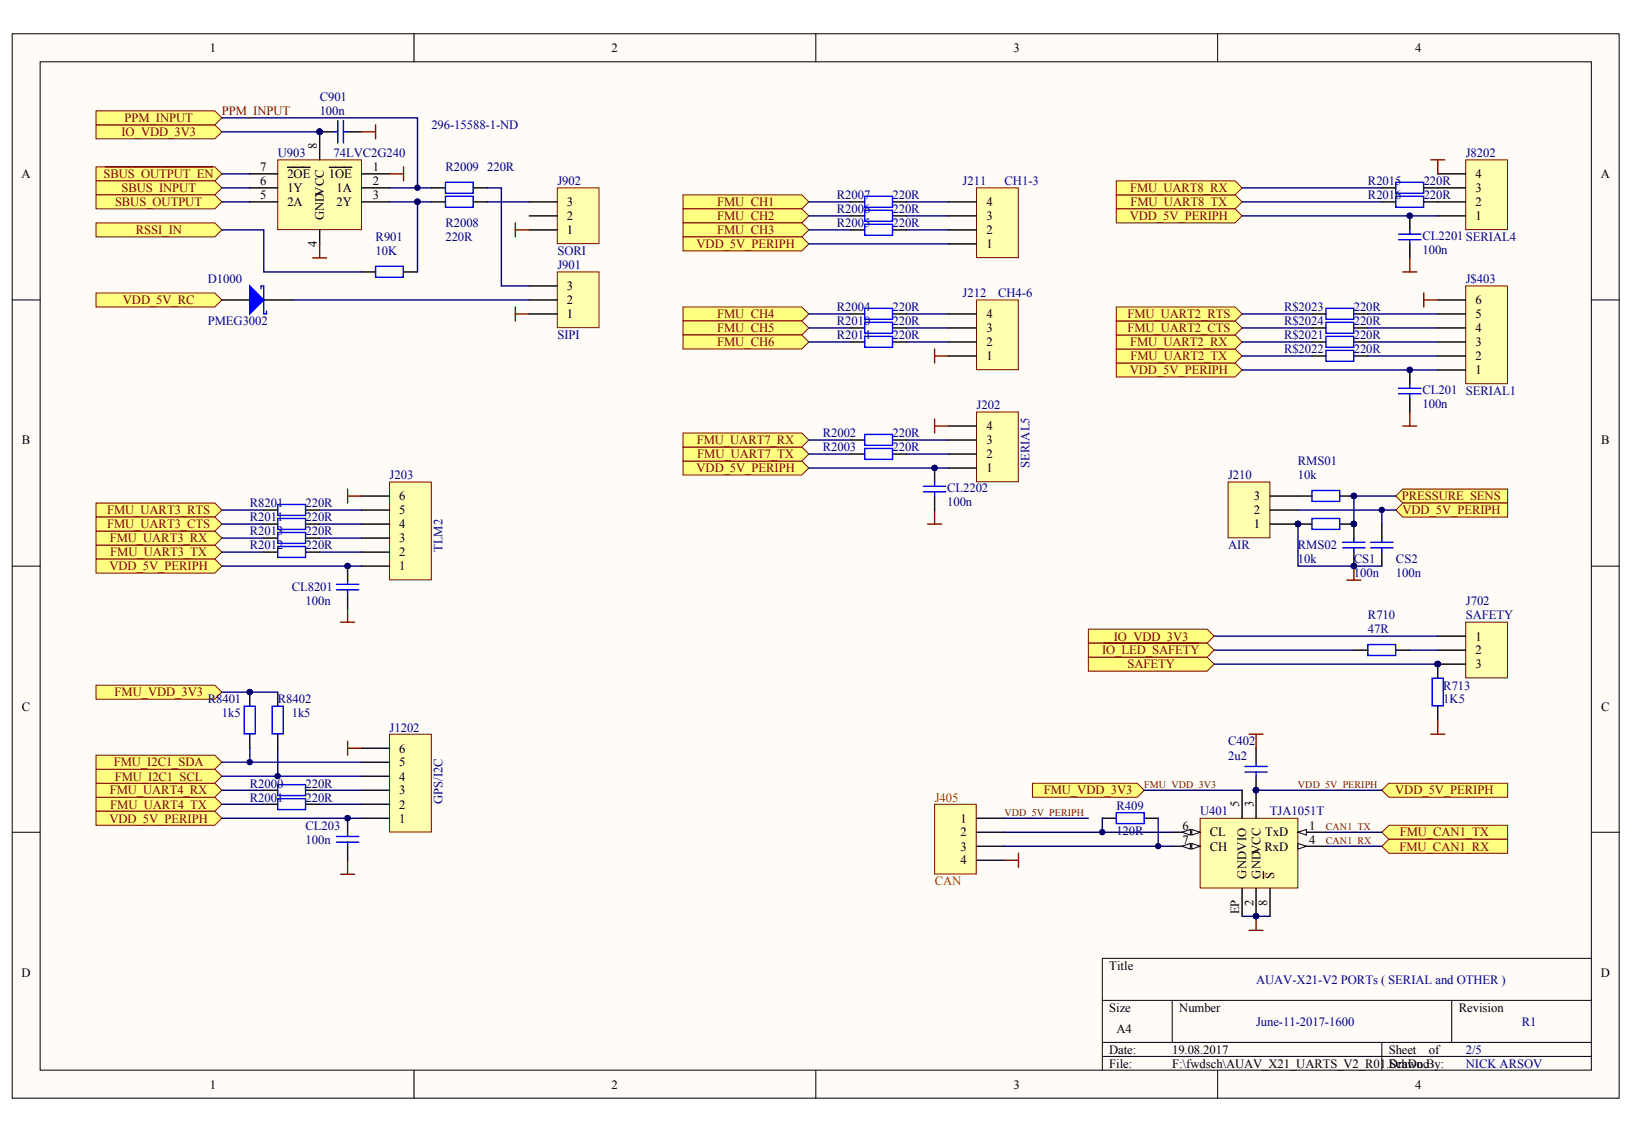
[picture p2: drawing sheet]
<svg xmlns="http://www.w3.org/2000/svg" width="289mm" height="200mm" viewBox="0 0 289 200" stroke-linecap="round" stroke-linejoin="round" font-family="sans-serif">
<defs><g id="words">
<g font-size="2.2">
<text x="37" y="9.2">1</text>
<text x="107.9" y="9.2">2</text>
<text x="178.8" y="9.2">3</text>
<text x="249.6" y="9.2">4</text>
<text x="55.9" y="26.2" transform="rotate(-90 55.9 26.2)">8</text>
<text x="3.8" y="31.4">A</text>
<text x="45.9" y="35.1">5</text>
<text x="45.9" y="32.7">6</text>
<text x="45.9" y="30.2">7</text>
<text x="50.7" y="33.9">1Y</text>
<text x="50.7" y="31.4">2OE</text>
<text x="58" y="31.4">1OE</text>
<text x="59.3" y="33.9">1A</text>
<text x="65.8" y="30.2">1</text>
<text x="65.8" y="32.7">2</text>
<text x="65.8" y="35.1">3</text>
<text x="260.3" y="33.9">3</text>
<text x="260.3" y="31.4">4</text>
<text x="282.4" y="31.4">A</text>
<text x="50.7" y="36.4">2A</text>
<text x="57.1" y="38.8" transform="rotate(-90 57.1 38.8)">GNDVCC</text>
<text x="59.3" y="36.4">2Y</text>
<text x="100" y="41.3">1</text>
<text x="100" y="38.8">2</text>
<text x="100" y="36.4">3</text>
<text x="174" y="41.3">2</text>
<text x="174" y="38.8">3</text>
<text x="174" y="36.4">4</text>
<text x="260.3" y="38.8">1</text>
<text x="260.3" y="36.4">2</text>
<text x="55.9" y="43.6" transform="rotate(-90 55.9 43.6)">4</text>
<text x="174" y="43.8">1</text>
<text x="100" y="53.7">2</text>
<text x="100" y="51.2">3</text>
<text x="260.3" y="53.7">6</text>
<text x="100" y="56.1">1</text>
<text x="174" y="58.6">3</text>
<text x="174" y="56.1">4</text>
<text x="260.3" y="58.6">4</text>
<text x="260.3" y="56.1">5</text>
<text x="174" y="63.5">1</text>
<text x="174" y="61.1">2</text>
<text x="260.3" y="63.5">2</text>
<text x="260.3" y="61.1">3</text>
<text x="260.3" y="66">1</text>
<text x="174" y="75.9">4</text>
<text x="3.9" y="78.4">B</text>
<text x="174" y="83.3">1</text>
<text x="174" y="80.9">2</text>
<text x="174" y="78.4">3</text>
<text x="282.5" y="78.4">B</text>
<text x="70.4" y="88.2">6</text>
<text x="221.2" y="88.2">3</text>
<text x="70.4" y="95.7">3</text>
<text x="70.4" y="93.2">4</text>
<text x="70.4" y="90.7">5</text>
<text x="221.2" y="93.2">1</text>
<text x="221.2" y="90.7">2</text>
<text x="70.4" y="100.6">1</text>
<text x="70.4" y="98.1">2</text>
<text x="260.3" y="113">1</text>
<text x="260.3" y="115.4">2</text>
<text x="260.3" y="117.9">3</text>
<text x="3.9" y="125.3">C</text>
<text x="282.5" y="125.3">C</text>
<text x="70.4" y="137.7">4</text>
<text x="70.4" y="135.2">5</text>
<text x="70.4" y="132.8">6</text>
<text x="70.4" y="142.6">2</text>
<text x="70.4" y="140.1">3</text>
<text x="218.6" y="142.4" transform="rotate(-90 218.6 142.4)">5</text>
<text x="221.1" y="142.4" transform="rotate(-90 221.1 142.4)">3</text>
<text x="70.4" y="145.1">1</text>
<text x="169.4" y="145.1">1</text>
<text x="169.4" y="147.5">2</text>
<text x="208.6" y="146.3">6</text>
<text x="208.6" y="148.8">7</text>
<text x="213.4" y="147.5">CL</text>
<text x="223.2" y="147.5">TxD</text>
<text x="230.9" y="146.3">1</text>
<text x="230.9" y="148.8">4</text>
<text x="169.4" y="150">3</text>
<text x="169.4" y="152.5">4</text>
<text x="213.4" y="150">CH</text>
<text x="219.8" y="155" transform="rotate(-90 219.8 155)">GNDVIO</text>
<text x="222.3" y="155" transform="rotate(-90 222.3 155)">GNDVCC</text>
<text x="223" y="150">RxD</text>
<text x="224.8" y="155" transform="rotate(-90 224.8 155)">S</text>
<text x="218.6" y="161.2" transform="rotate(-90 218.6 161.2)">EP</text>
<text x="221.1" y="159.8" transform="rotate(-90 221.1 159.8)">2</text>
<text x="223.5" y="159.8" transform="rotate(-90 223.5 159.8)">8</text>
<text x="3.8" y="172.3">D</text>
<text x="195.7" y="171">Title</text>
<text x="282.4" y="172.3">D</text>
<text x="195.7" y="178.4">Size</text>
<text x="208" y="178.4">Number</text>
<text x="257.3" y="178.4">Revision</text>
<text x="195.7" y="185.9">Date:</text>
<text x="196.9" y="182.2">A4</text>
<text x="206.8" y="185.9">19.08.2017</text>
<text x="245" y="185.9">Sheet</text>
<text x="252" y="185.9">of</text>
<text x="195.7" y="188.3">File:</text>
<text x="206.8" y="188.3">F:\fwdsch\AUAV_X21_UARTS_V2_R01.SchDoc</text>
<text x="245" y="188.3">Drawn By:</text>
<text x="37" y="192">1</text>
<text x="107.9" y="192">2</text>
<text x="178.8" y="192">3</text>
<text x="249.6" y="192">4</text>
</g>
<g font-size="2.2" fill="#000080">
<text x="56.4" y="17.8">C901</text>
<text x="56.4" y="20.3">100n</text>
<text x="76.1" y="22.8">296-15588-1-ND</text>
<text x="49" y="27.7">U903</text>
<text x="58.8" y="27.7">74LVC2G240</text>
<text x="258.5" y="27.7">J8202</text>
<text x="78.6" y="30.2">R2009</text>
<text x="86" y="30.2">220R</text>
<text x="98.3" y="32.7">J902</text>
<text x="147.6" y="35.1">R2007</text>
<text x="157.4" y="35.1">220R</text>
<text x="169.8" y="32.7">J211</text>
<text x="177.2" y="32.7">CH1-3</text>
<text x="241.3" y="32.7">R2015</text>
<text x="241.3" y="35.1">R2016</text>
<text x="251.1" y="32.7">220R</text>
<text x="251.1" y="35.1">220R</text>
<text x="78.6" y="40">R2008</text>
<text x="147.6" y="40">R2005</text>
<text x="147.6" y="37.6">R2006</text>
<text x="157.4" y="40">220R</text>
<text x="157.4" y="37.6">220R</text>
<text x="66.3" y="42.5">R901</text>
<text x="66.3" y="45">10K</text>
<text x="78.6" y="42.5">220R</text>
<text x="98.3" y="47.5">J901</text>
<text x="98.3" y="45">SORI</text>
<text x="250.9" y="42.3">CL2201SERIAL4</text>
<text x="250.9" y="44.8">100n</text>
<text x="36.7" y="50">D1000</text>
<text x="169.8" y="52.4">J212</text>
<text x="176" y="52.4">CH4-6</text>
<text x="258.5" y="50">J$403</text>
<text x="36.7" y="57.4">PMEG3002</text>
<text x="98.3" y="59.8">SIPI</text>
<text x="147.6" y="54.9">R2004</text>
<text x="147.6" y="57.4">R2010</text>
<text x="147.6" y="59.8">R2014</text>
<text x="157.4" y="54.9">220R</text>
<text x="157.4" y="57.4">220R</text>
<text x="157.4" y="59.8">220R</text>
<text x="226.5" y="59.8">R$2021</text>
<text x="226.5" y="54.9">R$2023</text>
<text x="226.5" y="57.4">R$2024</text>
<text x="238.8" y="59.8">220R</text>
<text x="238.8" y="54.9">220R</text>
<text x="238.8" y="57.4">220R</text>
<text x="226.5" y="62.3">R$2022</text>
<text x="238.8" y="62.3">220R</text>
<text x="250.9" y="69.5">CL201 SERIAL1</text>
<text x="250.9" y="72">100n</text>
<text x="145.1" y="77.1">R2002</text>
<text x="157.4" y="77.1">220R</text>
<text x="172.2" y="72.2">J202</text>
<text x="145.1" y="79.6">R2003</text>
<text x="157.4" y="79.6">220R</text>
<text x="181.6" y="82.5" transform="rotate(-90 181.6 82.5)">SERIAL5</text>
<text x="228.9" y="82.1">RMS01</text>
<text x="44.1" y="89.5">R8201</text>
<text x="53.9" y="89.5">220R</text>
<text x="68.7" y="84.6">J203</text>
<text x="167.1" y="86.8">CL2202</text>
<text x="167.1" y="89.2">100n</text>
<text x="216.6" y="84.6">J210</text>
<text x="228.9" y="84.6">10k</text>
<text x="44.1" y="91.9">R2011</text>
<text x="44.1" y="94.4">R2013</text>
<text x="53.9" y="91.9">220R</text>
<text x="53.9" y="94.4">220R</text>
<text x="44.1" y="96.9">R2012</text>
<text x="53.9" y="96.9">220R</text>
<text x="78.1" y="97.4" transform="rotate(-90 78.1 97.4)">TLM2</text>
<text x="216.6" y="96.9">AIR</text>
<text x="228.9" y="96.9">RMS02</text>
<text x="228.9" y="99.4">10k</text>
<text x="238.8" y="99.4">CS1</text>
<text x="238.8" y="101.9">100n</text>
<text x="246.2" y="99.4">CS2</text>
<text x="246.2" y="101.9">100n</text>
<text x="51.5" y="104.3">CL8201</text>
<text x="53.9" y="106.8">100n</text>
<text x="258.5" y="106.8">J702</text>
<text x="241.3" y="109.3">R710</text>
<text x="241.3" y="111.7">47R</text>
<text x="258.5" y="109.3">SAFETY</text>
<text x="36.7" y="124.1">R8401</text>
<text x="49" y="124.1">R8402</text>
<text x="254.6" y="121.6">R713</text>
<text x="254.6" y="124.1">1K5</text>
<text x="39.1" y="126.6">1k5</text>
<text x="51.5" y="126.6">1k5</text>
<text x="68.7" y="129">J1202</text>
<text x="216.6" y="131.5">C402</text>
<text x="216.6" y="134">2u2</text>
<text x="44.1" y="138.9">R2000</text>
<text x="44.1" y="141.4">R2001</text>
<text x="53.9" y="138.9">220R</text>
<text x="53.9" y="141.4">220R</text>
<text x="78.1" y="141.9" transform="rotate(-90 78.1 141.9)">GPS/I2C</text>
<text x="196.9" y="142.9">R409</text>
<text x="211.7" y="143.8">U401</text>
<text x="224" y="143.8">TJA1051T</text>
<text x="53.9" y="146.3">CL203</text>
<text x="53.9" y="148.8">100n</text>
<text x="196.9" y="147.3">120R</text>
<text x="221.6" y="173.5">AUAV-X21-V2 PORTs ( SERIAL and OTHER )</text>
<text x="221.6" y="180.9">June-11-2017-1600</text>
<text x="258.5" y="185.9">2/5</text>
<text x="268.4" y="180.9">R1</text>
<text x="258.5" y="188.3">NICK ARSOV</text>
</g>
<g font-size="2.2" fill="#800000">
<text x="22" y="21.5">PPM_INPUT</text>
<text x="39.1" y="20.3">PPM_INPUT</text>
<text x="21.4" y="24">IO_VDD_3V3</text>
<text x="18.3" y="31.4">SBUS_OUTPUT_EN</text>
<text x="21.4" y="33.9">SBUS_INPUT</text>
<text x="199.3" y="33.9">FMU_UART8_RX</text>
<text x="20.3" y="36.4">SBUS_OUTPUT</text>
<text x="24" y="41.3">RSSI_IN</text>
<text x="126.5" y="36.4">FMU_CH1</text>
<text x="126.5" y="38.8">FMU_CH2</text>
<text x="126.5" y="41.3">FMU_CH3</text>
<text x="199.3" y="38.8">VDD_5V_PERIPH</text>
<text x="199.4" y="36.4">FMU_UART8_TX</text>
<text x="122.9" y="43.8">VDD_5V_PERIPH</text>
<text x="21.7" y="53.7">VDD_5V_RC</text>
<text x="126.5" y="56.1">FMU_CH4</text>
<text x="126.5" y="58.6">FMU_CH5</text>
<text x="198.9" y="58.6">FMU_UART2_CTS</text>
<text x="198.9" y="56.1">FMU_UART2_RTS</text>
<text x="126.5" y="61.1">FMU_CH6</text>
<text x="199.3" y="61.1">FMU_UART2_RX</text>
<text x="199.4" y="63.5">FMU_UART2_TX</text>
<text x="199.3" y="66">VDD_5V_PERIPH</text>
<text x="122.9" y="83.3">VDD_5V_PERIPH</text>
<text x="122.9" y="78.4">FMU_UART7_RX</text>
<text x="123" y="80.9">FMU_UART7_TX</text>
<text x="247.3" y="88.2">PRESSURE_SENS</text>
<text x="18.9" y="90.7">FMU_UART3_RTS</text>
<text x="18.9" y="93.2">FMU_UART3_CTS</text>
<text x="19.4" y="95.7">FMU_UART3_RX</text>
<text x="247.4" y="90.7">VDD_5V_PERIPH</text>
<text x="19.3" y="100.6">VDD_5V_PERIPH</text>
<text x="19.4" y="98.1">FMU_UART3_TX</text>
<text x="196.5" y="113">IO_VDD_3V3</text>
<text x="194.4" y="115.4">IO_LED_SAFETY</text>
<text x="198.9" y="117.9">SAFETY</text>
<text x="20.2" y="122.8">FMU_VDD_3V3</text>
<text x="20.1" y="135.2">FMU_I2C1_SDA</text>
<text x="20.2" y="137.7">FMU_I2C1_SCL</text>
<text x="19.4" y="140.1">FMU_UART4_RX</text>
<text x="19.4" y="142.6">FMU_UART4_TX</text>
<text x="184.1" y="140.1">FMU_VDD_3V3</text>
<text x="246.1" y="140.1">VDD_5V_PERIPH</text>
<text x="19.3" y="145.1">VDD_5V_PERIPH</text>
<text x="246.9" y="147.5">FMU_CAN1_TX</text>
<text x="246.9" y="150">FMU_CAN1_RX</text>
</g>
<g font-size="2.2" fill="#f00">
<text x="164.9" y="141.4">J405</text>
<text x="164.9" y="156.2">CAN</text>
</g>
<g font-size="1.8" fill="#800000">
<text x="177.2" y="144">VDD_5V_PERIPH</text>
<text x="201.8" y="139">FMU_VDD_3V3</text>
<text x="228.9" y="139">VDD_5V_PERIPH</text>
<text x="233.9" y="146.4">CAN1_TX</text>
<text x="233.9" y="148.9">CAN1_RX</text>
</g>
</g></defs>
<g fill="#fffcf8" stroke="#000" stroke-width=".18">
<path d="M2.2 6h283.4v187.7h-283.4z"/>
<path d="M7.1 10.9h273.6v177.9h-273.6z"/>
</g>
<g fill="none" stroke="#000" stroke-width=".18">
<path d="M73 6v4.9M143.9 6v4.9M214.8 6v4.9M2.2 52.9h4.9M280.7 52.9h5M2.2 99.9h4.9M280.7 99.9h5M2.2 146.8h4.9M280.7 146.8h5M194.4 176.5h86.3M206.8 176.5v7.4M256.1 176.5v7.4"/>
<path d="M280.7 169h-86.3v19.8M73 188.8v5M143.9 188.8v5M194.4 183.9h86.3M194.4 186.3h86.3M214.8 188.8v5M243.7 183.9v4.9"/>
</g>
<path d="M247.4 75.1h2.5M248.7 72.7v2.4" fill="none" stroke="#800000" stroke-width=".25"/>
<g fill="#ffff80" stroke="#800000" stroke-width=".18">
<path d="M196.9 64h21l1.2 1.3-1.2 1.2h-21z" fill-rule="evenodd"/>
<path d="M196.9 61.6h21l1.2 1.2-1.2 1.2h-21z" fill-rule="evenodd"/>
<path d="M196.9 59.1h21l1.2 1.2-1.2 1.3h-21z" fill-rule="evenodd"/>
<path d="M196.9 56.6h21l1.2 1.2-1.2 1.3h-21z" fill-rule="evenodd"/>
<path d="M196.9 54.1h21l1.2 1.3-1.2 1.2h-21z" fill-rule="evenodd"/>
<path d="M16.9 140.6h21l1.2 1.3-1.2 1.2h-21z" fill-rule="evenodd"/>
<path d="M16.9 138.2h21l1.2 1.2-1.2 1.2h-21z" fill-rule="evenodd"/>
</g>
<path d="M219.1 57.8h12.3M219.1 55.4h12.3M219.1 62.8h12.3" fill="none" stroke="#000080" stroke-width=".25"/>
<path d="M248.7 65.3v2.4M248.7 70.2v2.5" fill="none" stroke="#000" stroke-width=".25"/>
<circle cx="248.7" cy="65.2" r=".48" fill="#000080" stroke="#000080" stroke-width=".18"/>
<path d="M246.7 69.5h3.9M246.7 68.5h3.9M248.7 67.7v.8M248.7 69.5v.7" fill="none" stroke="#00f" stroke-width=".25"/>
<path d="M172.3 72.7h7.3v12.3h-7.3z" fill="#ffffb0" stroke="#800000" stroke-width=".18"/>
<path d="M167.3 77.6h5M167.3 75.1h5M167.3 82.6h5M167.3 80.1h5" fill="none" stroke="#000" stroke-width=".25"/>
<g fill="#ffff80" stroke="#800000" stroke-width=".18">
<path d="M16.9 96.1h21l1.2 1.3-1.2 1.2h-21z" fill-rule="evenodd"/>
<path d="M16.9 93.7h21l1.2 1.2-1.2 1.2h-21z" fill-rule="evenodd"/>
<path d="M120.5 81.3h20.9l1.3 1.3-1.3 1.2h-20.9z" fill-rule="evenodd"/>
<path d="M120.5 78.9h20.9l1.3 1.2-1.3 1.2h-20.9z" fill-rule="evenodd"/>
<path d="M120.5 76.4h20.9l1.3 1.2-1.3 1.3h-20.9z" fill-rule="evenodd"/>
</g>
<path d="M68.7 129.5h7.4v17.3h-7.4z" fill="#ffffb0" stroke="#800000" stroke-width=".18"/>
<path d="M63.8 139.4h4.9M63.8 136.9h4.9M63.8 134.4h4.9M63.8 132h4.9M63.8 144.3h4.9M63.8 141.9h4.9" fill="none" stroke="#000" stroke-width=".25"/>
<path d="M164.9 73.9v2.5M164.9 75.1h2.4" fill="none" stroke="#800000" stroke-width=".25"/>
<path d="M142.7 82.6h24.6" fill="none" stroke="#000080" stroke-width=".25"/>
<path d="M16.9 143.1h21l1.2 1.2-1.2 1.3h-21z" fill-rule="evenodd" fill="#ffff80" stroke="#800000" stroke-width=".18"/>
<path d="M68.7 85h7.4v17.3h-7.4z" fill="#ffffb0" stroke="#800000" stroke-width=".18"/>
<path d="M63.8 99.9h4.9M63.8 97.4h4.9M63.8 94.9h4.9M63.8 92.4h4.9M63.8 90h4.9M63.8 87.5h4.9M61.3 144.3v2.5M61.3 149.3v2.4" fill="none" stroke="#000" stroke-width=".25"/>
<path d="M60.1 154.2h2.4M61.3 151.7v2.5" fill="none" stroke="#800000" stroke-width=".25"/>
<path d="M142.7 77.6h7.4M159.9 77.6h7.4M39.1 97.4h7.4M39.1 90h7.4M56.4 97.4h7.4M56.4 90h7.4M142.7 80.1h7.4M159.9 80.1h7.4M39.1 139.4h7.4M39.1 144.3h24.7M39.1 141.9h7.4" fill="none" stroke="#000080" stroke-width=".25"/>
<circle cx="61.3" cy="144.3" r=".48" fill="#000080" stroke="#000080" stroke-width=".18"/>
<path d="M59.3 147.5h4M59.3 148.5h4M61.3 146.8v.7M61.3 148.5v.8" fill="none" stroke="#00f" stroke-width=".25"/>
<g fill="#ffff80" stroke="#800000" stroke-width=".18">
<path d="M120.5 34.4h20.9l1.3 1.2-1.3 1.2h-20.9z" fill-rule="evenodd"/>
<path d="M120.5 36.8h20.9l1.3 1.3-1.3 1.2h-20.9z" fill-rule="evenodd"/>
<path d="M120.5 39.3h20.9l1.3 1.3-1.3 1.2h-20.9z" fill-rule="evenodd"/>
<path d="M120.5 54.1h20.9l1.3 1.3-1.3 1.2h-20.9z" fill-rule="evenodd"/>
<path d="M120.5 56.6h20.9l1.3 1.2-1.3 1.3h-20.9z" fill-rule="evenodd"/>
</g>
<path d="M142.7 35.6h7.4M142.7 38.1h7.4M159.9 35.6h7.4M159.9 38.1h7.4M142.7 57.8h7.4M142.7 40.6h7.4M142.7 55.4h7.4M159.9 40.6h7.4M159.9 55.4h7.4M56.4 139.4h7.4M56.4 141.9h7.4" fill="none" stroke="#000080" stroke-width=".25"/>
<path d="M49 28.2h14.8v12.3h-14.8z" fill="#ffffb0" stroke="#800000" stroke-width=".18"/>
<g fill="none" stroke="#000" stroke-width=".25">
<path d="M44.1 30.7h4.9M44.1 33.1h4.9M44.1 35.6h4.9M50.7 29.5h4M58.1 29.5h4M58.9 23.3h-2.5v4.9M61.3 23.3h2.5M63.8 30.7h4.9M63.8 33.1h4.9M63.8 35.6h4.9M56.4 40.6v2.4M63.8 48h2.4"/>
<path d="M71.2 48h2.4"/>
</g>
<circle cx="56.4" cy="23.2" r=".48" fill="#000080" stroke="#000080" stroke-width=".18"/>
<path d="M58.9 23.3h.7M59.6 21.3v3.9M60.6 21.3v3.9M60.6 23.3h.7M66.2 47h4.9v1.9h-4.9z" fill="none" stroke="#00f" stroke-width=".25"/>
<path d="M55.2 45.5h2.4M56.4 43v2.5M90.9 54.1v2.5M90.9 55.4h2.5" fill="none" stroke="#800000" stroke-width=".25"/>
<path d="M68.7 33.1h7.4" fill="none" stroke="#000080" stroke-width=".25"/>
<g fill="#ffff80" stroke="#800000" stroke-width=".18">
<path d="M16.9 22h21l1.2 1.3-1.2 1.2h-21z" fill-rule="evenodd"/>
<path d="M16.9 29.4h21l1.2 1.3-1.2 1.2h-21z" fill-rule="evenodd"/>
</g>
<path d="M18.6 29.4h18.9" fill="none" stroke="#800000" stroke-width=".25"/>
<g fill="#ffff80" stroke="#800000" stroke-width=".18">
<path d="M16.9 31.9h21l1.2 1.2-1.2 1.3h-21z" fill-rule="evenodd"/>
<path d="M16.9 34.4h21l1.2 1.2-1.2 1.2h-21z" fill-rule="evenodd"/>
<path d="M16.9 19.5h21l1.2 1.3-1.2 1.2h-21z" fill-rule="evenodd"/>
<path d="M16.9 39.3h21l1.2 1.3-1.2 1.2h-21z" fill-rule="evenodd"/>
</g>
<path d="M63.8 23.3h2.4M66.2 22v2.5M68.7 30.7h2.5M71.2 29.4v2.5" fill="none" stroke="#800000" stroke-width=".25"/>
<path d="M39.1 20.8h34.5v12.3M39.1 23.3h17.3M39.1 30.7h5M39.1 33.1h5M39.1 35.6h5M73.6 35.6h2.5M39.1 40.6h7.4v7.4h17.3" fill="none" stroke="#000080" stroke-width=".25"/>
<g fill="#000080" stroke="#000080" stroke-width=".18">
<circle cx="56.4" cy="23.2" r=".48"/>
<circle cx="73.6" cy="33.1" r=".48"/>
<circle cx="73.6" cy="35.6" r=".48"/>
</g>
<path d="M16.9 51.7h21l1.2 1.2-1.2 1.2h-21z" fill-rule="evenodd" fill="#ffff80" stroke="#800000" stroke-width=".18"/>
<path d="M51.5 52.9h41.9M159.9 57.8h7.4M241.3 57.8h12.3M241.3 55.4h12.3M219.1 65.3h34.5M219.1 60.3h12.3M241.3 60.3h12.3M241.3 62.8h12.3" fill="none" stroke="#000080" stroke-width=".25"/>
<path d="M258.5 50.4h7.4v17.3h-7.4z" fill="#ffffb0" stroke="#800000" stroke-width=".18"/>
<path d="M253.6 57.8h4.9M253.6 55.4h4.9M253.6 52.9h4.9M253.6 65.3h4.9M253.6 62.8h4.9M253.6 60.3h4.9M238.8 92.4v2.5M238.8 97.4v2.5" fill="none" stroke="#000" stroke-width=".25"/>
<g fill="#000080" stroke="#000080" stroke-width=".18">
<circle cx="238.8" cy="99.8" r=".48"/>
<circle cx="238.8" cy="92.4" r=".48"/>
</g>
<path d="M236.8 95.7h4M236.8 96.6h4M238.8 94.9v.8M238.8 96.6v.8" fill="none" stroke="#00f" stroke-width=".25"/>
<path d="M247.4 86.3h18.5v2.4h-18.5l-1.2-1.2z" fill-rule="evenodd" fill="#ffff80" stroke="#800000" stroke-width=".18"/>
<path d="M238.8 99.9v2.4M237.6 102.3h2.4" fill="none" stroke="#800000" stroke-width=".25"/>
<g fill="#000080" stroke="#000080" stroke-width=".18">
<circle cx="238.8" cy="99.8" r=".48"/>
<circle cx="228.9" cy="92.4" r=".48"/>
</g>
<path d="M229 92.4v7.5h14.7" fill="none" stroke="#000080" stroke-width=".25"/>
<path d="M247.4 88.7h18.5v2.5h-18.5l-1.2-1.2z" fill-rule="evenodd" fill="#ffff80" stroke="#800000" stroke-width=".18"/>
<path d="M39.1 52.9h5M46.5 52.9h5M243.7 92.4v2.5M243.7 97.4v2.5" fill="none" stroke="#000" stroke-width=".25"/>
<path d="M46 50.9v-.5h.5v5h.5v-.5M241.8 95.7h3.9M241.8 96.6h3.9M243.7 94.9v.8M243.7 96.6v.8" fill="none" stroke="#00f" stroke-width=".25"/>
<path d="M44.1 50.4l2.4 2.5-2.4 2.5z" fill="#00f" stroke="#00f" stroke-width=".25"/>
<g fill="#ffff80" stroke="#800000" stroke-width=".18">
<path d="M16.9 88.7h21l1.2 1.3-1.2 1.2h-21z" fill-rule="evenodd"/>
<path d="M16.9 91.2h21l1.2 1.2-1.2 1.3h-21z" fill-rule="evenodd"/>
</g>
<path d="M56.4 92.4h7.4M56.4 94.9h7.4" fill="none" stroke="#000080" stroke-width=".25"/>
<g fill="#ffff80" stroke="#800000" stroke-width=".18">
<path d="M196.9 34.4h21l1.2 1.2-1.2 1.2h-21z" fill-rule="evenodd"/>
<path d="M196.9 31.9h21l1.2 1.2-1.2 1.3h-21z" fill-rule="evenodd"/>
</g>
<path d="M231.4 55.4h2.5M231.4 57.8h2.5M238.8 55.4h2.5M238.8 57.8h2.5M231.4 60.3h2.5M231.4 62.8h2.5M238.8 60.3h2.5M238.8 62.8h2.5M229 87.5h2.4M229 92.4h2.4M236.3 87.5h2.5M236.3 92.4h2.5" fill="none" stroke="#000" stroke-width=".25"/>
<path d="M233.9 59.3h4.9v2h-4.9zM233.9 54.4h4.9v1.9h-4.9zM233.9 56.9h4.9v1.9h-4.9zM233.9 61.8h4.9v1.9h-4.9zM231.4 86.5h4.9v1.9h-4.9zM231.4 91.5h4.9v1.9h-4.9z" fill="none" stroke="#00f" stroke-width=".25"/>
<g fill="#000080" stroke="#000080" stroke-width=".18">
<circle cx="238.8" cy="87.5" r=".48"/>
<circle cx="228.9" cy="92.4" r=".48"/>
<circle cx="238.8" cy="92.4" r=".48"/>
</g>
<path d="M258.5 28.2h7.4v12.3h-7.4z" fill="#ffffb0" stroke="#800000" stroke-width=".18"/>
<path d="M253.6 38.1h4.9M253.6 35.6h4.9M253.6 33.1h4.9M253.6 30.7h4.9" fill="none" stroke="#000" stroke-width=".25"/>
<path d="M196.9 36.8h21l1.2 1.3-1.2 1.2h-21z" fill-rule="evenodd" fill="#ffff80" stroke="#800000" stroke-width=".18"/>
<path d="M252.4 28.2h2.4M253.6 28.2v2.5" fill="none" stroke="#800000" stroke-width=".25"/>
<path d="M219.1 38.1h34.5M219.1 33.1h24.6M219.1 35.6h24.6M39.1 92.4h7.4M39.1 94.9h7.4" fill="none" stroke="#000080" stroke-width=".25"/>
<path d="M46.5 90h2.5M53.9 90h2.5" fill="none" stroke="#000" stroke-width=".25"/>
<path d="M49 89h4.9v1.9h-4.9z" fill="none" stroke="#00f" stroke-width=".25"/>
<path d="M120.5 59.1h20.9l1.3 1.2-1.3 1.3h-20.9z" fill-rule="evenodd" fill="#ffff80" stroke="#800000" stroke-width=".18"/>
<path d="M142.7 60.3h7.4M159.9 60.3h7.4" fill="none" stroke="#000080" stroke-width=".25"/>
<path d="M164.9 61.6v2.4M164.9 62.8h2.4M60.1 109.7h2.4M61.3 107.3v2.4" fill="none" stroke="#800000" stroke-width=".25"/>
<path d="M16.9 98.6h21l1.2 1.3-1.2 1.2h-21z" fill-rule="evenodd" fill="#ffff80" stroke="#800000" stroke-width=".18"/>
<g fill="none" stroke="#000" stroke-width=".25">
<path d="M76.1 35.6h2.5M76.1 33.1h2.5M83.5 35.6h2.5M83.5 33.1h2.5M150.1 38.1h2.4M150.1 35.6h2.4M157.5 38.1h2.4M157.5 35.6h2.4M243.7 35.6h2.5M243.7 33.1h2.5M251.1 35.6h2.5M251.1 33.1h2.5"/>
<path d="M150.1 55.4h2.4M150.1 40.6h2.4M150.1 57.8h2.4M157.5 55.4h2.4M157.5 40.6h2.4M157.5 57.8h2.4M150.1 77.6h2.4M150.1 60.3h2.4M157.5 77.6h2.4M157.5 60.3h2.4M46.5 92.4h2.5M46.5 97.4h2.5"/>
<path d="M46.5 94.9h2.5M53.9 92.4h2.5M53.9 97.4h2.5M53.9 94.9h2.5M61.3 99.9v2.4M150.1 80.1h2.4M157.5 80.1h2.4M61.3 104.8v2.5M46.5 139.4h2.5M53.9 139.4h2.5M46.5 141.9h2.5M53.9 141.9h2.5"/>
</g>
<circle cx="61.3" cy="99.8" r=".48" fill="#000080" stroke="#000080" stroke-width=".18"/>
<g fill="none" stroke="#00f" stroke-width=".25">
<path d="M78.6 34.6h4.9v1.9h-4.9zM78.6 32.2h4.9v1.9h-4.9zM152.5 39.6h4.9v1.9h-4.9zM152.5 37.1h4.9v1.9h-4.9zM152.5 34.6h4.9v1.9h-4.9zM246.2 32.2h4.9v1.9h-4.9zM246.2 34.6h4.9v1.9h-4.9zM152.5 54.4h4.9v1.9h-4.9zM152.5 56.9h4.9v1.9h-4.9zM152.5 59.3h4.9v2h-4.9zM152.5 76.6h4.9v2h-4.9zM152.5 79.1h4.9v1.9h-4.9z"/>
<path d="M49 91.5h4.9v1.9h-4.9zM49 96.4h4.9v1.9h-4.9zM49 93.9h4.9v2h-4.9zM59.3 104.1h4M59.3 103.1h4M61.3 102.3v.8M61.3 104.1v.7M49 138.4h4.9v1.9h-4.9zM49 140.9h4.9v1.9h-4.9z"/>
</g>
<path d="M39.1 99.9h24.7" fill="none" stroke="#000080" stroke-width=".25"/>
<path d="M258.5 109.7h7.4v9.9h-7.4z" fill="#ffffb0" stroke="#800000" stroke-width=".18"/>
<path d="M238.8 114.7h2.5M246.2 114.7h2.5M253.6 112.2h4.9M253.6 114.7h4.9M258.5 117.2h-4.9v2.4M253.6 124.6v2.4" fill="none" stroke="#000" stroke-width=".25"/>
<circle cx="253.6" cy="117.1" r=".48" fill="#000080" stroke="#000080" stroke-width=".18"/>
<path d="M241.3 113.7h4.9v1.9h-4.9zM252.6 119.6h2v4.9h-2z" fill="none" stroke="#00f" stroke-width=".25"/>
<path d="M252.4 129.5h2.4M253.6 127v2.5" fill="none" stroke="#800000" stroke-width=".25"/>
<path d="M214.2 112.2h39.4M214.2 114.7h24.6M214.2 117.2h39.4M248.7 114.7h4.9" fill="none" stroke="#000080" stroke-width=".25"/>
<g fill="#ffff80" stroke="#800000" stroke-width=".18">
<path d="M192 111h20.9l1.3 1.2-1.3 1.2h-20.9z" fill-rule="evenodd"/>
<path d="M192 115.9h20.9l1.3 1.3-1.3 1.2h-20.9z" fill-rule="evenodd"/>
<path d="M16.9 120.9h21l1.2 1.2-1.2 1.2h-21z" fill-rule="evenodd"/>
<path d="M16.9 135.7h21l1.2 1.2-1.2 1.3h-21z" fill-rule="evenodd"/>
<path d="M16.9 133.2h21l1.2 1.2-1.2 1.3h-21z" fill-rule="evenodd"/>
</g>
<path d="M39.1 134.4h24.7M39.1 136.9h24.7M49 132v4.9" fill="none" stroke="#000080" stroke-width=".25"/>
<circle cx="49" cy="136.9" r=".48" fill="#000080" stroke="#000080" stroke-width=".18"/>
<path d="M192 113.4h20.9l1.3 1.3-1.3 1.2h-20.9z" fill-rule="evenodd" fill="#ffff80" stroke="#800000" stroke-width=".18"/>
<path d="M194.7 113.4h16.7" fill="none" stroke="#800000" stroke-width=".25"/>
<path d="M39.1 122.1h9.9" fill="none" stroke="#000080" stroke-width=".25"/>
<path d="M44.1 122.1v2.5M44.1 129.5v2.5M49 122.1v2.5M49 129.5v2.5" fill="none" stroke="#000" stroke-width=".25"/>
<circle cx="44.1" cy="122.1" r=".48" fill="#000080" stroke="#000080" stroke-width=".18"/>
<path d="M43.1 124.6h1.9v4.9h-1.9zM48 124.6h2v4.9h-2z" fill="none" stroke="#00f" stroke-width=".25"/>
<path d="M164.9 141.9h7.3v12.3h-7.3z" fill="#ffffb0" stroke="#800000" stroke-width=".18"/>
<path d="M172.3 144.3h4.9M172.3 146.8h4.9M172.3 149.3h4.9M172.3 151.7h4.9" fill="none" stroke="#000" stroke-width=".25"/>
<g fill="#ffff80" stroke="#800000" stroke-width=".18">
<path d="M245 138.2h20.9v2.4h-20.9l-1.3-1.2z" fill-rule="evenodd"/>
<path d="M245 145.6h20.9v2.4h-20.9l-1.3-1.2z" fill-rule="evenodd"/>
<path d="M245 148h20.9v2.5h-20.9l-1.3-1.2z" fill-rule="evenodd"/>
<path d="M182.1 138.2h18.5l1.2 1.2-1.2 1.2h-18.5z" fill-rule="evenodd"/>
</g>
<path d="M221.6 132v2.4M221.6 136.9v2.5M194.4 144.3h2.5M201.8 144.3h2.5" fill="none" stroke="#000" stroke-width=".25"/>
<path d="M219.6 136.2h3.9M219.6 135.2h3.9M221.6 134.4v.8M221.6 136.2v.7M196.9 143.3h4.9v2h-4.9z" fill="none" stroke="#00f" stroke-width=".25"/>
<path d="M220.3 129.5h2.5M221.6 129.5v2.5M177.2 151.7h2.4M179.6 150.5v2.5M220.3 164.1h2.5M221.6 161.6v2.5" fill="none" stroke="#800000" stroke-width=".25"/>
<path d="M177.2 146.8h29.6M233.9 146.8h9.8M233.9 149.3h9.8" fill="none" stroke="#000080" stroke-width=".25"/>
<g fill="#000080" stroke="#000080" stroke-width=".18">
<circle cx="221.5" cy="139.4" r=".48"/>
<circle cx="221.5" cy="161.6" r=".48"/>
</g>
<path d="M211.7 144.3h17.2v12.3h-17.2z" fill="#ffffb0" stroke="#800000" stroke-width=".18"/>
<path d="M229 146.8h4.9" fill="none" stroke="#000" stroke-width=".25"/>
<path d="M229 146.8l1.4-.5v1z" fill="#fffcf8" stroke="#000" stroke-width=".18"/>
<path d="M221.6 139.4v4.9M221.6 156.7v4.9M229 149.3h4.9" fill="none" stroke="#000" stroke-width=".25"/>
<g fill="#000080" stroke="#000080" stroke-width=".18">
<circle cx="221.5" cy="161.6" r=".48"/>
<circle cx="221.5" cy="139.4" r=".48"/>
</g>
<path d="M229 148.8l1.4 .5-1.4 .5z" fill="#fffcf8" stroke="#000" stroke-width=".18"/>
<path d="M219.1 139.4v4.9M206.8 146.8h4.9" fill="none" stroke="#000" stroke-width=".25"/>
<g fill="#fffcf8" stroke="#000" stroke-width=".18">
<path d="M210.2 146.3l1.5 .5-1.5 .5z"/>
<path d="M208.5 146.8l1.5-.5v1z"/>
</g>
<path d="M206.8 149.3h4.9" fill="none" stroke="#000" stroke-width=".25"/>
<g fill="#fffcf8" stroke="#000" stroke-width=".18">
<path d="M210.2 148.8l1.5 .5-1.5 .5z"/>
<path d="M208.5 149.3l1.5-.5v1z"/>
</g>
<path d="M219.1 156.7v4.9M222.9 153.8v1.2M224 156.7v4.9" fill="none" stroke="#000" stroke-width=".25"/>
<g fill="#000080" stroke="#000080" stroke-width=".18">
<circle cx="221.5" cy="161.6" r=".48"/>
<circle cx="221.5" cy="139.4" r=".48"/>
<circle cx="204.3" cy="149.3" r=".48"/>
<circle cx="194.4" cy="146.8" r=".48"/>
</g>
<path d="M86 33.1h2.4v17.3h5M86 35.6h7.4M201.8 139.4h17.3M221.6 139.4h22.1M177.2 149.3h29.6M177.2 144.3h14.8M194.4 144.3v2.5M204.3 144.3v5M219.1 161.6h4.9" fill="none" stroke="#000080" stroke-width=".25"/>
<path d="M98.3 48h7.4v9.8h-7.4z" fill="#ffffb0" stroke="#800000" stroke-width=".18"/>
<path d="M93.4 55.4h4.9M93.4 52.9h4.9M93.4 50.4h4.9" fill="none" stroke="#000" stroke-width=".25"/>
<path d="M98.3 33.1h7.4v9.9h-7.4z" fill="#ffffb0" stroke="#800000" stroke-width=".18"/>
<path d="M93.4 38.1h4.9M93.4 35.6h4.9M93.4 40.6h4.9" fill="none" stroke="#000" stroke-width=".25"/>
<path d="M216.6 85h7.4v9.9h-7.4z" fill="#ffffb0" stroke="#800000" stroke-width=".18"/>
<path d="M224 92.4h5M224 90h5M224 87.5h5" fill="none" stroke="#000" stroke-width=".25"/>
<circle cx="228.9" cy="92.4" r=".48" fill="#000080" stroke="#000080" stroke-width=".18"/>
<path d="M172.3 33.1h7.3v12.3h-7.3z" fill="#ffffb0" stroke="#800000" stroke-width=".18"/>
<path d="M167.3 38.1h5M167.3 35.6h5M167.3 43h5M167.3 40.6h5" fill="none" stroke="#000" stroke-width=".25"/>
<path d="M172.3 52.9h7.3v12.3h-7.3z" fill="#ffffb0" stroke="#800000" stroke-width=".18"/>
<path d="M167.3 57.8h5M167.3 55.4h5M167.3 62.8h5M167.3 60.3h5" fill="none" stroke="#000" stroke-width=".25"/>
<path d="M229 90h17.2M243.7 90v2.4M246.2 87.5h-7.4v4.9" fill="none" stroke="#000080" stroke-width=".25"/>
<g fill="#000080" stroke="#000080" stroke-width=".18">
<circle cx="238.8" cy="92.4" r=".48"/>
<circle cx="238.8" cy="87.5" r=".48"/>
<circle cx="243.7" cy="89.9" r=".48"/>
</g>
<path d="M120.5 41.8h20.9l1.3 1.2-1.3 1.3h-20.9z" fill-rule="evenodd" fill="#ffff80" stroke="#800000" stroke-width=".18"/>
<path d="M68.7 35.6h4.9v12.4M142.7 43h24.6M44.1 132v2.4" fill="none" stroke="#000080" stroke-width=".25"/>
<g fill="#000080" stroke="#000080" stroke-width=".18">
<circle cx="44.1" cy="134.4" r=".48"/>
<circle cx="73.6" cy="35.6" r=".48"/>
<circle cx="248.7" cy="38.1" r=".48"/>
<circle cx="164.8" cy="82.5" r=".48"/>
</g>
<path d="M90.9 39.3v2.5M90.9 40.6h2.5M247.4 48h2.5M248.7 45.5v2.5M251.1 51.7v2.4M251.1 52.9h2.5M61.3 86.3v2.4M61.3 87.5h2.5M163.6 92.4h2.5M164.9 90v2.4M61.3 130.7v2.5M61.3 132h2.5" fill="none" stroke="#800000" stroke-width=".25"/>
<path d="M248.7 38.1v2.5M248.7 43v2.5M164.9 82.6v2.4M164.9 87.5v2.5" fill="none" stroke="#000" stroke-width=".25"/>
<path d="M246.7 42.3h3.9M246.7 41.3h3.9M248.7 40.6v.7M248.7 42.3v.7M162.9 86.8h3.9M162.9 85.8h3.9M164.9 85v.8M164.9 86.8v.7" fill="none" stroke="#00f" stroke-width=".25"/>
<use href="#words"/>
</svg>
